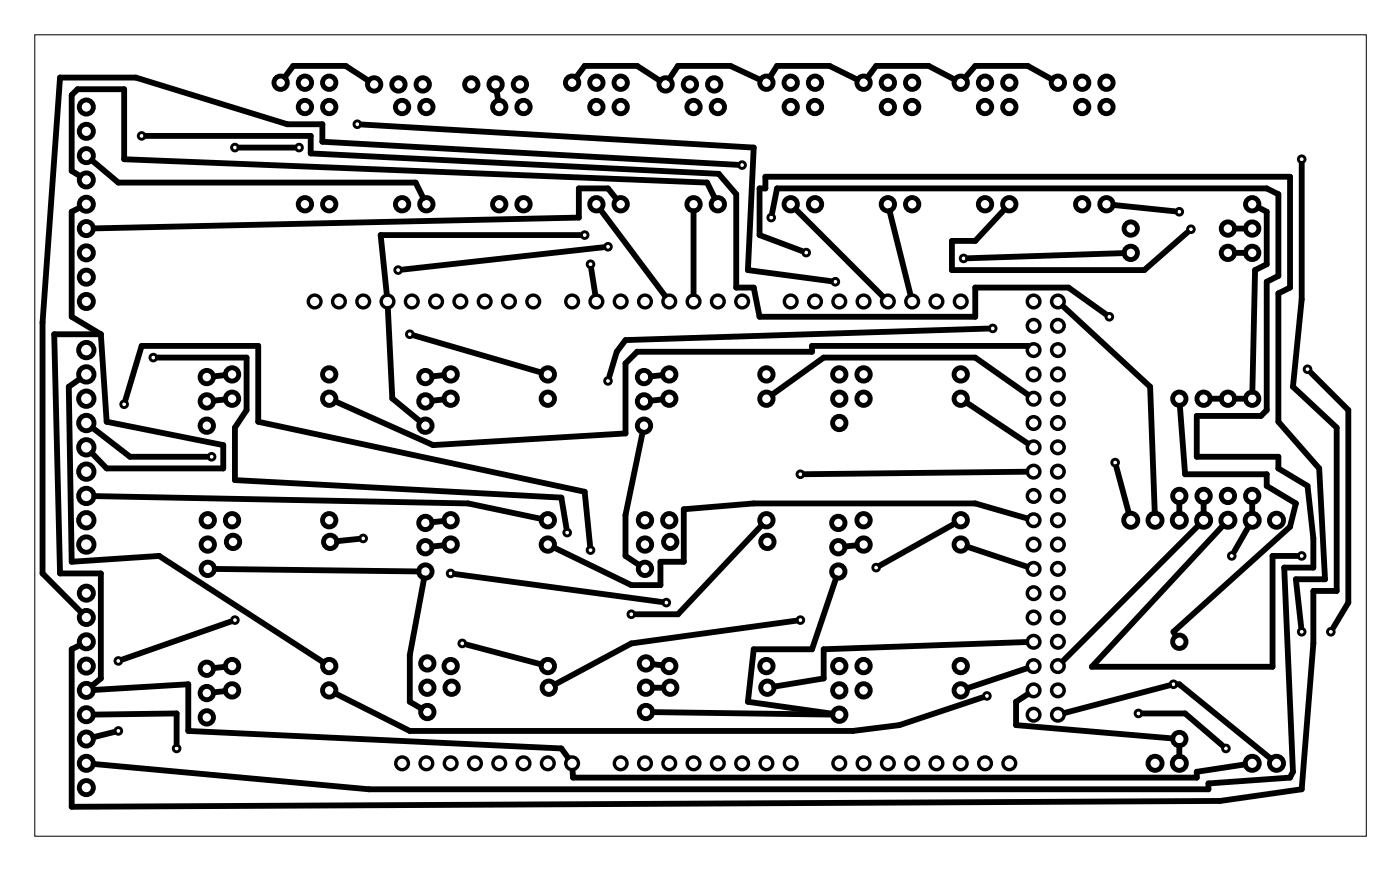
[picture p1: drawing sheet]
<svg xmlns="http://www.w3.org/2000/svg" width="146mm" height="91mm" viewBox="0 0 146 91" stroke-linecap="round" stroke-linejoin="round" font-family="sans-serif">
<path d="M3.6 3.6h139.3v83.8h-139.3z" fill="none" stroke="#000" stroke-width=".1"/>
<g fill="none" stroke="#000" stroke-width=".51">
<circle cx="9" cy="13.7" r=".74"/>
<circle cx="9" cy="11.2" r=".74"/>
<circle cx="9" cy="16.3" r=".74"/>
<circle cx="9" cy="18.8" r=".74"/>
<circle cx="29.3" cy="8.6" r=".7"/>
<circle cx="31.9" cy="11.2" r=".7"/>
<circle cx="31.9" cy="8.6" r=".7"/>
<circle cx="34.4" cy="11.2" r=".7"/>
<circle cx="34.4" cy="8.6" r=".7"/>
<circle cx="39.1" cy="8.8" r=".7"/>
<circle cx="41.7" cy="8.8" r=".7"/>
<circle cx="42" cy="11.2" r=".7"/>
<circle cx="44.2" cy="8.8" r=".7"/>
<circle cx="44.6" cy="11.2" r=".7"/>
<circle cx="49.3" cy="8.8" r=".7"/>
<circle cx="51.8" cy="8.8" r=".7"/>
<circle cx="52.2" cy="11.2" r=".7"/>
<circle cx="54.4" cy="8.8" r=".7"/>
<circle cx="54.7" cy="11.2" r=".7"/>
<circle cx="59.8" cy="8.6" r=".7"/>
<circle cx="62.4" cy="11.2" r=".7"/>
<circle cx="62.4" cy="8.6" r=".7"/>
<circle cx="64.9" cy="11.2" r=".7"/>
<circle cx="64.9" cy="8.6" r=".7"/>
<circle cx="69.6" cy="8.8" r=".7"/>
<circle cx="72.1" cy="8.8" r=".7"/>
<circle cx="72.5" cy="11.2" r=".7"/>
<circle cx="74.7" cy="8.8" r=".7"/>
<circle cx="75.1" cy="11.2" r=".7"/>
<circle cx="80.1" cy="8.6" r=".7"/>
<circle cx="82.7" cy="11.2" r=".7"/>
<circle cx="82.7" cy="8.6" r=".7"/>
<circle cx="85.2" cy="11.2" r=".7"/>
<circle cx="85.2" cy="8.6" r=".7"/>
<circle cx="90.3" cy="8.6" r=".7"/>
<circle cx="92.8" cy="11.2" r=".7"/>
<circle cx="92.8" cy="8.6" r=".7"/>
<circle cx="95.4" cy="11.2" r=".7"/>
<circle cx="95.4" cy="8.6" r=".7"/>
<circle cx="100.5" cy="8.6" r=".7"/>
<circle cx="103" cy="11.2" r=".7"/>
<circle cx="103" cy="8.6" r=".7"/>
<circle cx="105.5" cy="11.2" r=".7"/>
<circle cx="105.5" cy="8.6" r=".7"/>
<circle cx="110.6" cy="8.6" r=".7"/>
<circle cx="113.2" cy="11.2" r=".7"/>
<circle cx="113.2" cy="8.6" r=".7"/>
<circle cx="115.7" cy="11.2" r=".7"/>
<circle cx="115.7" cy="8.6" r=".7"/>
<circle cx="9" cy="39.1" r=".8"/>
<circle cx="9" cy="36.6" r=".8"/>
<circle cx="9" cy="31.5" r=".74"/>
<circle cx="9" cy="26.4" r=".74"/>
<circle cx="9" cy="23.9" r=".74"/>
<circle cx="9" cy="29" r=".74"/>
<circle cx="9" cy="21.3" r=".74"/>
<circle cx="21.6" cy="39.4" r=".7"/>
<circle cx="24.3" cy="39.1" r=".7"/>
<circle cx="31.9" cy="21.3" r=".7"/>
<circle cx="34.4" cy="21.3" r=".7"/>
<circle cx="34.4" cy="39.1" r=".7"/>
<circle cx="42" cy="21.3" r=".7"/>
<circle cx="44.5" cy="39.4" r=".7"/>
<circle cx="44.6" cy="21.3" r=".7"/>
<circle cx="47.1" cy="39.1" r=".7"/>
<circle cx="52.2" cy="21.3" r=".7"/>
<circle cx="54.7" cy="21.3" r=".7"/>
<circle cx="57.3" cy="39.1" r=".7"/>
<circle cx="62.4" cy="21.3" r=".7"/>
<circle cx="64.9" cy="21.3" r=".7"/>
<circle cx="67.3" cy="39.4" r=".7"/>
<circle cx="70" cy="39.1" r=".7"/>
<circle cx="72.5" cy="21.3" r=".7"/>
<circle cx="75.1" cy="21.3" r=".7"/>
<circle cx="80.1" cy="39.1" r=".7"/>
<circle cx="82.7" cy="21.3" r=".7"/>
<circle cx="85.2" cy="21.3" r=".7"/>
<circle cx="87.8" cy="39.1" r=".7"/>
<circle cx="90.3" cy="39.1" r=".7"/>
<circle cx="92.8" cy="21.3" r=".7"/>
<circle cx="95.4" cy="21.3" r=".7"/>
<circle cx="100.5" cy="39.1" r=".7"/>
<circle cx="103" cy="21.3" r=".7"/>
<circle cx="105.5" cy="21.3" r=".7"/>
<circle cx="113.2" cy="21.3" r=".7"/>
<circle cx="115.7" cy="21.3" r=".7"/>
<circle cx="118.2" cy="26.4" r=".7"/>
<circle cx="118.2" cy="23.9" r=".7"/>
<circle cx="128.4" cy="26.4" r=".7"/>
<circle cx="128.4" cy="23.9" r=".7"/>
<circle cx="130.9" cy="23.9" r=".7"/>
<circle cx="130.9" cy="21.3" r=".7"/>
<circle cx="130.9" cy="26.4" r=".7"/>
<circle cx="9" cy="56.9" r=".8"/>
<circle cx="9" cy="49.3" r=".8"/>
<circle cx="9" cy="46.7" r=".8"/>
<circle cx="9" cy="41.7" r=".8"/>
<circle cx="9" cy="54.4" r=".8"/>
<circle cx="9" cy="44.2" r=".8"/>
<circle cx="9" cy="51.8" r=".8"/>
<circle cx="21.6" cy="41.9" r=".7"/>
<circle cx="21.6" cy="44.5" r=".7"/>
<circle cx="21.7" cy="54.4" r=".7"/>
<circle cx="21.7" cy="56.9" r=".7"/>
<circle cx="21.7" cy="59.4" r=".7"/>
<circle cx="24.3" cy="41.7" r=".7"/>
<circle cx="24.3" cy="54.4" r=".7"/>
<circle cx="24.4" cy="56.6" r=".7"/>
<circle cx="34.4" cy="41.7" r=".7"/>
<circle cx="34.4" cy="54.4" r=".7"/>
<circle cx="34.5" cy="56.6" r=".7"/>
<circle cx="44.5" cy="54.6" r=".7"/>
<circle cx="44.5" cy="57.2" r=".7"/>
<circle cx="44.5" cy="59.7" r=".7"/>
<circle cx="44.5" cy="41.9" r=".7"/>
<circle cx="44.5" cy="44.5" r=".7"/>
<circle cx="47.1" cy="56.9" r=".7"/>
<circle cx="47.1" cy="54.4" r=".7"/>
<circle cx="47.1" cy="41.7" r=".7"/>
<circle cx="57.3" cy="56.9" r=".7"/>
<circle cx="57.3" cy="54.4" r=".7"/>
<circle cx="57.3" cy="41.7" r=".7"/>
<circle cx="67.3" cy="41.9" r=".7"/>
<circle cx="67.3" cy="44.5" r=".7"/>
<circle cx="67.4" cy="54.4" r=".7"/>
<circle cx="67.4" cy="59.4" r=".7"/>
<circle cx="67.4" cy="56.9" r=".7"/>
<circle cx="70" cy="54.4" r=".7"/>
<circle cx="70" cy="41.7" r=".7"/>
<circle cx="70.1" cy="56.6" r=".7"/>
<circle cx="80.1" cy="41.7" r=".7"/>
<circle cx="80.1" cy="54.4" r=".7"/>
<circle cx="80.2" cy="56.6" r=".7"/>
<circle cx="87.7" cy="54.6" r=".7"/>
<circle cx="87.7" cy="57.2" r=".7"/>
<circle cx="87.7" cy="59.7" r=".7"/>
<circle cx="87.8" cy="41.7" r=".7"/>
<circle cx="87.8" cy="44.2" r=".7"/>
<circle cx="90.3" cy="54.4" r=".7"/>
<circle cx="90.3" cy="41.7" r=".7"/>
<circle cx="90.3" cy="56.9" r=".7"/>
<circle cx="100.5" cy="54.4" r=".7"/>
<circle cx="100.5" cy="41.7" r=".7"/>
<circle cx="100.5" cy="56.9" r=".7"/>
<circle cx="118.2" cy="54.4" r=".74"/>
<circle cx="120.8" cy="54.4" r=".74"/>
<circle cx="123.3" cy="54.4" r=".74"/>
<circle cx="123.3" cy="41.7" r=".7"/>
<circle cx="123.3" cy="51.8" r=".7"/>
<circle cx="125.9" cy="54.4" r=".74"/>
<circle cx="125.9" cy="41.7" r=".7"/>
<circle cx="125.9" cy="51.8" r=".7"/>
<circle cx="128.4" cy="41.7" r=".7"/>
<circle cx="128.4" cy="51.8" r=".7"/>
<circle cx="128.4" cy="54.4" r=".74"/>
<circle cx="130.9" cy="41.7" r=".7"/>
<circle cx="130.9" cy="51.8" r=".7"/>
<circle cx="130.9" cy="54.4" r=".74"/>
<circle cx="133.5" cy="54.4" r=".74"/>
<circle cx="9" cy="72.1" r=".74"/>
<circle cx="9" cy="64.5" r=".74"/>
<circle cx="9" cy="67.1" r=".74"/>
<circle cx="9" cy="69.6" r=".74"/>
<circle cx="9" cy="77.2" r=".74"/>
<circle cx="9" cy="74.7" r=".74"/>
<circle cx="9" cy="79.8" r=".74"/>
<circle cx="9" cy="62" r=".74"/>
<circle cx="21.6" cy="69.9" r=".7"/>
<circle cx="21.6" cy="72.4" r=".7"/>
<circle cx="21.6" cy="75" r=".7"/>
<circle cx="24.3" cy="69.6" r=".7"/>
<circle cx="24.3" cy="72.1" r=".7"/>
<circle cx="34.4" cy="69.6" r=".7"/>
<circle cx="34.4" cy="72.1" r=".7"/>
<circle cx="44.7" cy="69.3" r=".7"/>
<circle cx="44.7" cy="71.9" r=".7"/>
<circle cx="44.7" cy="74.4" r=".7"/>
<circle cx="47.1" cy="69.6" r=".7"/>
<circle cx="47.2" cy="71.9" r=".7"/>
<circle cx="57.3" cy="69.6" r=".7"/>
<circle cx="57.4" cy="71.9" r=".7"/>
<circle cx="67.5" cy="69.3" r=".7"/>
<circle cx="67.5" cy="71.9" r=".7"/>
<circle cx="67.5" cy="74.4" r=".7"/>
<circle cx="70" cy="69.6" r=".7"/>
<circle cx="70.1" cy="71.9" r=".7"/>
<circle cx="80.1" cy="69.6" r=".7"/>
<circle cx="80.2" cy="71.9" r=".7"/>
<circle cx="87.8" cy="69.6" r=".7"/>
<circle cx="87.8" cy="72.1" r=".7"/>
<circle cx="87.8" cy="74.7" r=".7"/>
<circle cx="90.3" cy="69.6" r=".7"/>
<circle cx="90.3" cy="72.1" r=".7"/>
<circle cx="100.5" cy="72.1" r=".7"/>
<circle cx="100.5" cy="69.6" r=".7"/>
<circle cx="120.8" cy="79.8" r=".74"/>
<circle cx="123.3" cy="67.1" r=".7"/>
<circle cx="123.3" cy="77.2" r=".7"/>
<circle cx="123.3" cy="79.8" r=".74"/>
<circle cx="130.9" cy="79.8" r=".74"/>
<circle cx="133.5" cy="79.8" r=".74"/>
<circle cx="9" cy="82.3" r=".74"/>
</g>
<g fill="none" stroke="#000" stroke-width=".35">
<circle cx="32.9" cy="31.5" r=".66"/>
<circle cx="35.4" cy="31.5" r=".66"/>
<circle cx="38" cy="31.5" r=".66"/>
<circle cx="40.5" cy="31.5" r=".66"/>
<circle cx="43.1" cy="31.5" r=".66"/>
<circle cx="45.6" cy="31.5" r=".66"/>
<circle cx="48.1" cy="31.5" r=".66"/>
<circle cx="50.7" cy="31.5" r=".66"/>
<circle cx="53.2" cy="31.5" r=".66"/>
<circle cx="55.8" cy="31.5" r=".66"/>
<circle cx="59.8" cy="31.5" r=".66"/>
<circle cx="62.4" cy="31.5" r=".66"/>
<circle cx="64.9" cy="31.5" r=".66"/>
<circle cx="67.4" cy="31.5" r=".66"/>
<circle cx="70" cy="31.5" r=".66"/>
<circle cx="72.5" cy="31.5" r=".66"/>
<circle cx="75.1" cy="31.5" r=".66"/>
<circle cx="77.6" cy="31.5" r=".66"/>
<circle cx="82.7" cy="31.5" r=".66"/>
<circle cx="85.2" cy="31.5" r=".66"/>
<circle cx="87.8" cy="31.5" r=".66"/>
<circle cx="90.3" cy="31.5" r=".66"/>
<circle cx="92.8" cy="31.5" r=".66"/>
<circle cx="95.4" cy="31.5" r=".66"/>
<circle cx="97.9" cy="31.5" r=".66"/>
<circle cx="100.5" cy="31.5" r=".66"/>
<circle cx="42" cy="79.8" r=".66"/>
<circle cx="44.6" cy="79.8" r=".66"/>
<circle cx="47.1" cy="79.8" r=".66"/>
<circle cx="49.7" cy="79.8" r=".66"/>
<circle cx="52.2" cy="79.8" r=".66"/>
<circle cx="54.7" cy="79.8" r=".66"/>
<circle cx="57.3" cy="79.8" r=".66"/>
<circle cx="59.8" cy="79.8" r=".66"/>
<circle cx="64.9" cy="79.8" r=".66"/>
<circle cx="67.4" cy="79.8" r=".66"/>
<circle cx="70" cy="79.8" r=".66"/>
<circle cx="72.5" cy="79.8" r=".66"/>
<circle cx="75.1" cy="79.8" r=".66"/>
<circle cx="77.6" cy="79.8" r=".66"/>
<circle cx="80.1" cy="79.8" r=".66"/>
<circle cx="82.7" cy="79.8" r=".66"/>
<circle cx="87.8" cy="79.8" r=".66"/>
<circle cx="90.3" cy="79.8" r=".66"/>
<circle cx="92.8" cy="79.8" r=".66"/>
<circle cx="95.4" cy="79.8" r=".66"/>
<circle cx="97.9" cy="79.8" r=".66"/>
<circle cx="100.5" cy="79.8" r=".66"/>
<circle cx="103" cy="79.8" r=".66"/>
<circle cx="105.5" cy="79.8" r=".66"/>
</g>
<g fill="none" stroke="#000" stroke-width=".36">
<circle cx="108.1" cy="34" r=".66"/>
<circle cx="108.1" cy="31.5" r=".66"/>
<circle cx="108.1" cy="36.6" r=".66"/>
<circle cx="108.1" cy="39.1" r=".66"/>
<circle cx="110.6" cy="34" r=".66"/>
<circle cx="110.6" cy="31.5" r=".66"/>
<circle cx="110.6" cy="36.6" r=".66"/>
<circle cx="110.6" cy="39.1" r=".66"/>
<circle cx="108.1" cy="49.3" r=".66"/>
<circle cx="108.1" cy="41.7" r=".66"/>
<circle cx="108.1" cy="44.2" r=".66"/>
<circle cx="108.1" cy="46.7" r=".66"/>
<circle cx="108.1" cy="54.4" r=".66"/>
<circle cx="108.1" cy="59.4" r=".66"/>
<circle cx="108.1" cy="51.8" r=".66"/>
<circle cx="108.1" cy="56.9" r=".66"/>
<circle cx="110.6" cy="46.7" r=".66"/>
<circle cx="110.6" cy="41.7" r=".66"/>
<circle cx="110.6" cy="49.3" r=".66"/>
<circle cx="110.6" cy="44.2" r=".66"/>
<circle cx="110.6" cy="54.4" r=".66"/>
<circle cx="110.6" cy="56.9" r=".66"/>
<circle cx="110.6" cy="59.4" r=".66"/>
<circle cx="110.6" cy="51.8" r=".66"/>
<circle cx="108.1" cy="62" r=".66"/>
<circle cx="108.1" cy="67.1" r=".66"/>
<circle cx="108.1" cy="69.6" r=".66"/>
<circle cx="108.1" cy="64.5" r=".66"/>
<circle cx="108.1" cy="72.1" r=".66"/>
<circle cx="108.1" cy="74.7" r=".66"/>
<circle cx="110.6" cy="64.5" r=".66"/>
<circle cx="110.6" cy="69.6" r=".66"/>
<circle cx="110.6" cy="62" r=".66"/>
<circle cx="110.6" cy="67.1" r=".66"/>
<circle cx="110.6" cy="72.1" r=".66"/>
<circle cx="110.6" cy="74.7" r=".66"/>
</g>
<g fill="none" stroke="#000" stroke-width=".3">
<circle cx="14.8" cy="14.2" r=".35"/>
<circle cx="24.6" cy="15.4" r=".35"/>
<circle cx="31.3" cy="15.4" r=".35"/>
<circle cx="37.4" cy="13" r=".35"/>
<circle cx="77.6" cy="17.3" r=".35"/>
<circle cx="136.1" cy="16.6" r=".35"/>
<circle cx="16" cy="37.4" r=".35"/>
<circle cx="41.6" cy="28.2" r=".35"/>
<circle cx="42.9" cy="34.9" r=".35"/>
<circle cx="61.1" cy="24.6" r=".35"/>
<circle cx="61.8" cy="27.6" r=".35"/>
<circle cx="63.6" cy="39.8" r=".35"/>
<circle cx="63.6" cy="25.8" r=".35"/>
<circle cx="80.6" cy="22.7" r=".35"/>
<circle cx="84.3" cy="26.4" r=".35"/>
<circle cx="87.4" cy="29.4" r=".35"/>
<circle cx="100.8" cy="27" r=".35"/>
<circle cx="103.8" cy="34.3" r=".35"/>
<circle cx="116" cy="33.1" r=".35"/>
<circle cx="123.3" cy="22.1" r=".35"/>
<circle cx="124.5" cy="24" r=".35"/>
<circle cx="136.7" cy="38.6" r=".35"/>
<circle cx="13" cy="42.2" r=".35"/>
<circle cx="22.1" cy="47.7" r=".35"/>
<circle cx="38" cy="56.3" r=".35"/>
<circle cx="47.1" cy="59.9" r=".35"/>
<circle cx="59.3" cy="55.7" r=".35"/>
<circle cx="61.8" cy="57.5" r=".35"/>
<circle cx="83.7" cy="49.6" r=".35"/>
<circle cx="91.6" cy="59.3" r=".35"/>
<circle cx="116.6" cy="48.3" r=".35"/>
<circle cx="128.8" cy="58.1" r=".35"/>
<circle cx="136.1" cy="58.1" r=".35"/>
<circle cx="12.4" cy="69.1" r=".35"/>
<circle cx="12.4" cy="76.4" r=".35"/>
<circle cx="18.5" cy="78.2" r=".35"/>
<circle cx="24.6" cy="64.8" r=".35"/>
<circle cx="48.3" cy="67.2" r=".35"/>
<circle cx="66" cy="64.2" r=".35"/>
<circle cx="69.7" cy="63" r=".35"/>
<circle cx="83.7" cy="64.8" r=".35"/>
<circle cx="103.2" cy="72.7" r=".35"/>
<circle cx="119.1" cy="74.6" r=".35"/>
<circle cx="122.7" cy="71.5" r=".35"/>
<circle cx="128.2" cy="78.2" r=".35"/>
<circle cx="136.1" cy="66" r=".35"/>
<circle cx="139.2" cy="66" r=".35"/>
</g>
<g fill="none" stroke="#000" stroke-width=".61">
<path d="M8.4 18.4l-.9-.5v-8l.6-.6h4.9v7.3l60.9 2.5 .8 1.6M9.6 16.8l2.8 2.3h31.1l.8 1.6M15.3 14.2h17.2v1.8l42.7 2.2 1.8 2.1v9.8h1.8l.6 3h22.6v-3h9.7l3.9 2.7M25 15.4h5.8M29.8 8.1l.9-1.2h5.4l2.4 1.5M37.8 13l41 2.4-.6 12.8 8.7 1.2M51.9 9.5l.2 1M60.3 8.1l.8-1.2h5.5l2.4 1.5M70 8.2l.9-1.3h5.5l3.1 1.4M77.1 17.2l-43.4-2.4v-1.8h-3.6l-15.9-4.9h-7.9l-1.9 25.6v26.2l4.1 4.1M80.5 8l.8-1.1h5.4l3 1.4M90.7 8.1l.9-1.2h5.5l2.7 1.4"/>
<path d="M100.9 8.1l1.1-1.2h5.5l2.5 1.4M136.1 17.1v14.2l-.9 9.1 4.6 4.3v17.1h-2.5v5.4l-1.2 15.3-8.5 1.2-120.1 .6v-16.5l.8-.4M8.3 21.7l-.8 .4v11l3 1.8M8.3 39.6l-1.1 .8 .3 18.3 9.1-.6 17.2 11.1M10.5 34.9h-4.8l.6 25h4.2v11l-.9 .8M10.5 34.9l.7 9.2 12.1 2.4v2.4h-12.1l-1.6-1.6M16.5 37.4h9.3v5.5l-1.2 1.8v5.5l34.1 1.8 .5 3.2M23.5 39.2l-1.2 .1M40.6 32.3l.4 9.3 2.9 2.4M43.3 35.1l13.3 3.8M46.4 39.2l-1.2 .1M60.7 24.6h-20.9l.6 6.1"/>
<path d="M61.8 28.1l.4 2.6M62.8 21.9l6.7 9M63.1 25.8l-21 2.4M64.5 20.8l-.9-1.1h-3.1v3l-50.7 1.2M69.3 39.2l-1.2 .1M72.5 22.1v8.6M80.7 22.3l.6-2.6h51.2l1.2 .6v8.5l-1.2 .6v13.5l-.6 .6h-6.7v4.2h8.5v1.2l3 1.9 .6 5.5v3h-3l.9 21.3-.3 .7-8.5 .6v.6h-87.8l-28.8-2.7M83.2 21.9l9.1 9.1M83.9 26.2l-4.5-1.6v-4.9h.6v-1.2h54.9v11.6l-1.2 .6v13.4l4.3 4.8 .6 11.6h-3.1l.6 5M93 22l2.2 8.8M103.3 34.3l-37.9 1.2-.9 1.3-.8 2.5M105.1 21.9l-3.1 3.3h-2.5v3h20.2l4.5-3.9"/>
<path d="M107.5 36.1h.1M107.5 36.1h-22.6v.7h-18.3l-1.2 1.2v7.3l-20.1 1.2-10.2-4.5M111.2 32l9.1 8.4 .5 13.2M116.4 21.4l6.4 .7M117.5 26.4l-16.3 .6M129.1 23.9h1.1M129.1 26.4h1.1M131.6 21.7l.9 .4v5.5l-1.3 .6-.2 12.7M137.1 38.9l3.9 4v20.1l-1.6 2.6M9.7 44.7l3.9 3h8M9.9 51.8l39.1 .8 7.6 1.6M13.1 41.8l1.7-5.7h12.2v8l34.1 7.3 .6 5.6"/>
<path d="M22.5 59.5l21.3 .2M23.5 41.7l-1.2 .2M37.5 56.3l-2.2 .2M46.4 57l-1.2 .1M46.4 41.7l-1.2 .2M46.4 54.4l-1.2 .2M47.6 60l21.6 2.9M67.2 45.2l-1.8 8.6v4.3l1.4 .9M69.3 41.7l-1.2 .2M79.6 54.9l-8.7 9.3h-4.4M89.6 57l-1.2 .1M99.8 54.7l-7.8 4.4"/>
<path d="M101.1 42.1l6.4 4.2M101.2 57.1l6.2 2.1M107.3 49.3l-23.1 .3M107.4 54.2l-5.4-1.6h-23.2l-7.3 .6v5.5h-2.4v2.4h-3.1l-8.1-3.9M107.5 41.2l-5.5-3.8h-15.9l-5.4 3.8M116.7 48.8l1.3 4.8M123.3 52.6v1M123.4 42.4l.5 7.2h8.6v1.2l3 1.8-.6 2.4-12.2 11 .3 .4M125.3 54.9l-14.1 14.2M125.9 52.6v1M126.6 41.7h1.1M127.9 54.9l-13.7 14.8h18.9v-11.6h2.5"/>
<path d="M129.1 41.7h1.1M130.6 55l-1.6 2.7M130.9 52.6v1M9.8 72.1l9.9-.6v4.9l39 1.8 .7 .9M9.8 74.7l8.7-.1v3.1M11.9 76.5l-2.1 .5M23.5 72.2l-1.2 .1M23.5 69.7l-1.2 .1M24.1 65l-11.3 3.9M35.1 72.5l7.8 3.9h46.3l4.9-.6 8.6-2.9M44.4 60.4l-1.5 8.1v4.8l1.2 .7M48.8 67.4l7.8 2"/>
<path d="M68.3 69.4l1 .1M68.3 71.9h1.1M68.3 74.4l18.7 .3M83.2 64.9l-17.2 2.3-8 4.3M87.4 60.4l-2.5 7.4h-6.1l-.6 5.5 8.8 1.3M107.3 67.1l-21.2 .7v3.1l-5.1 .8M107.4 69.8l-6.2 2.1M107.5 72.6l-1.2 .7v2.5l16.3 1.4M119.5 74.6h4.4l3.9 3.3M122.2 71.6l-10.8 2.9M123.2 71.5h.1l9.6 7.8M123.3 78v1"/>
<path d="M130.2 79.9l-5 .7v.7h-65.3v-.8"/>
</g>
</svg>
